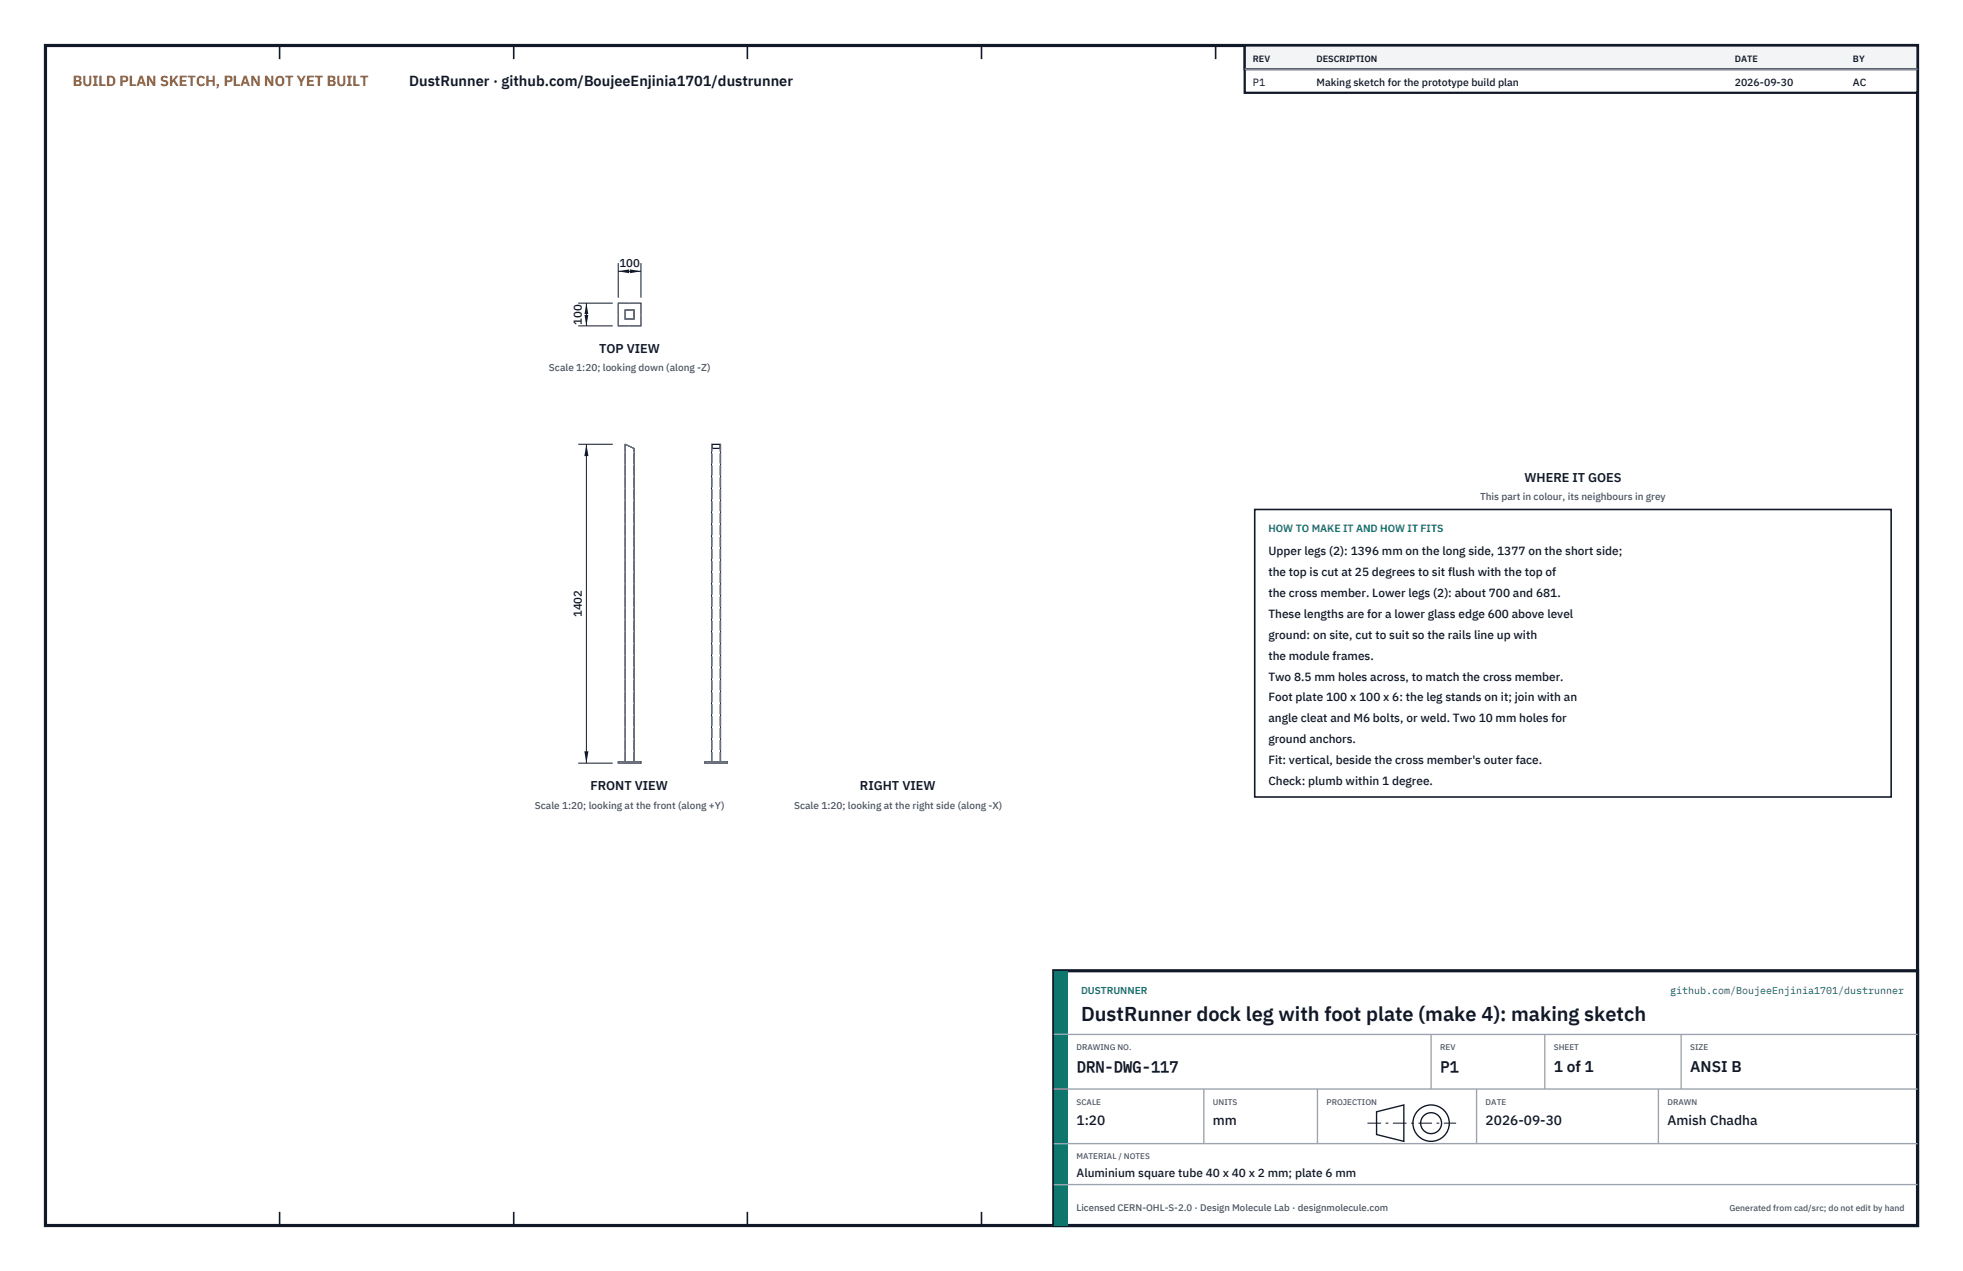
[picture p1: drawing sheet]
<svg xmlns="http://www.w3.org/2000/svg" width="432mm" height="279mm" viewBox="0 0 432 279" stroke-linecap="round" stroke-linejoin="round" font-family="sans-serif">
<defs><g id="words">
<text font-size="4.4" fill="#111827" x="237.8" y="224.4">DustRunner dock leg with foot plate (make 4): making sketch</text>
<g font-size="3.4" fill="#111827">
<text x="236.8" y="235.6">DRN-DWG-117</text>
<text x="316.8" y="235.6">P1</text>
<text x="341.8" y="235.6">1 of 1</text>
<text x="371.8" y="235.6">ANSI B</text>
</g>
<text font-size="3.2" fill="#b45309" x="16" y="19">BUILD PLAN SKETCH, PLAN NOT YET BUILT</text>
<text font-size="3.2" fill="#111827" x="90" y="19">DustRunner · github.com/BoujeeEnjinia1701/dustrunner</text>
<g font-size="3" fill="#111827">
<text x="236.8" y="247.2">1:20</text>
<text x="266.8" y="247.2">mm</text>
<text x="326.8" y="247.2">2026-09-30</text>
<text x="366.8" y="247.2">Amish Chadha</text>
</g>
<g font-size="2.8" fill="#111827">
<text x="131.8" y="77.6">TOP VIEW</text>
<text x="335.3" y="106">WHERE IT GOES</text>
<text x="129.9" y="173.8">FRONT VIEW</text>
<text x="189.2" y="173.8">RIGHT VIEW</text>
</g>
<g font-size="2.6" fill="#111827">
<text x="279" y="122">Upper legs (2): 1396 mm on the long side, 1377 on the short side;</text>
<text x="279" y="126.6">the top is cut at 25 degrees to sit flush with the top of</text>
<text x="279" y="131.2">the cross member. Lower legs (2): about 700 and 681.</text>
<text x="279" y="135.8">These lengths are for a lower glass edge 600 above level</text>
<text x="279" y="140.4">ground: on site, cut to suit so the rails line up with</text>
<text x="279" y="145">the module frames.</text>
<text x="279" y="149.6">Two 8.5 mm holes across, to match the cross member.</text>
<text x="279" y="154.2">Foot plate 100 x 100 x 6: the leg stands on it; join with an</text>
<text x="279" y="158.8">angle cleat and M6 bolts, or weld. Two 10 mm holes for</text>
<text x="279" y="163.4">ground anchors.</text>
<text x="279" y="168">Fit: vertical, beside the cross member's outer face.</text>
<text x="279" y="172.6">Check: plumb within 1 degree.</text>
<text x="236.8" y="258.8">Aluminium square tube 40 x 40 x 2 mm; plate 6 mm</text>
</g>
<g font-size="2.5" fill="#111827">
<text x="136.2" y="58.6">100</text>
<text x="128" y="71.4" transform="rotate(-90 128 71.4)">100</text>
<text x="128" y="135.7" transform="rotate(-90 128 135.7)">1402</text>
</g>
<g font-size="2.3" fill="#111827">
<text x="275.6" y="18.8">P1</text>
<text x="289.6" y="18.8">Making sketch for the prototype build plan</text>
<text x="381.6" y="18.8">2026-09-30</text>
<text x="407.6" y="18.8">AC</text>
</g>
<text font-size="2.3" fill="#0f766e" x="279" y="117">HOW TO MAKE IT AND HOW IT FITS</text>
<g font-size="2.2" fill="#4b5563">
<text x="120.7" y="81.7">Scale 1:20; looking down (along -Z)</text>
<text x="325.6" y="110">This part in colour, its neighbours in grey</text>
<text x="117.7" y="177.8">Scale 1:20; looking at the front (along +Y)</text>
<text x="174.7" y="177.8">Scale 1:20; looking at the right side (along -X)</text>
</g>
<g font-size="2.2" fill="#0f766e">
<text x="237.8" y="218.4">DUSTRUNNER</text>
<text x="367.4" y="218.4">github.com/BoujeeEnjinia1701/dustrunner</text>
</g>
<text font-size="2.1" fill="#4b5563" x="236.8" y="266.2">Licensed CERN-OHL-S-2.0 · Design Molecule Lab · designmolecule.com</text>
<g font-size="2" fill="#111827">
<text x="275.6" y="13.6">REV</text>
<text x="289.6" y="13.6">DESCRIPTION</text>
<text x="381.6" y="13.6">DATE</text>
<text x="407.6" y="13.6">BY</text>
</g>
<text font-size="1.9" fill="#4b5563" x="380.4" y="266.2">Generated from cad/src; do not edit by hand</text>
<g font-size="1.8" fill="#4b5563">
<text x="236.8" y="230.8">DRAWING NO.</text>
<text x="316.8" y="230.8">REV</text>
<text x="341.8" y="230.8">SHEET</text>
<text x="371.8" y="230.8">SIZE</text>
<text x="236.8" y="242.8">SCALE</text>
<text x="266.8" y="242.8">UNITS</text>
<text x="291.8" y="242.8">PROJECTION</text>
<text x="326.8" y="242.8">DATE</text>
<text x="366.8" y="242.8">DRAWN</text>
<text x="236.8" y="254.8">MATERIAL / NOTES</text>
</g>
</g></defs>
<path d="M10 10h411.8v259.4h-411.8z" fill="none" stroke="#111827" stroke-width=".7" stroke-linecap="butt"/>
<g fill="none" stroke="#111827" stroke-width=".35">
<path d="M61.5 10v3M113 10v3M164.4 10v3M215.9 10v3M267.4 10v3M318.9 10v3M370.3 10v3M61.5 266.4v3M113 266.4v3M164.4 266.4v3M215.9 266.4v3M267.4 266.4v3"/>
<path d="M318.9 266.4v3M370.3 266.4v3"/>
</g>
<path d="M136 66.6h5v5h-5zM137.5 68.1h2v2h-2zM137.6 68.2h1.8v1.8h-1.8zM156.5 98.6h2M156.6 97.7h1.8v.8h-1.8zM136 167.5h5v.3h-5zM137.5 167.5v-69.8l2 .9v68.9M155 167.5h5v.3h-5zM156.5 167.5v-69.8h2v69.8" fill="none" stroke="#111727" stroke-width=".22"/>
<g fill="none" stroke="#6a7180" stroke-width=".22" stroke-dasharray="2.1 .5">
<path d="M136 71.6v-5M136 71.6h5M136 66.6h5M137.5 70.1v-2M137.5 70.1h2M137.5 68.1h2M137.6 70v-1.8M139.4 70h-1.8M139.4 70v-1.8M139.4 68.2h-1.8M139.5 70.1v-2M141 71.6v-5"/>
<path d="M139.4 98.5l-1.8-.8M139.5 98.6l-2-.9M136 167.8v-.3M136 167.5h5M136 167.8h5M137.5 167.5h2M137.5 167.5v-69.8M137.6 167.5v-69.8M139.4 167.5v-69M139.4 167.5h-1.8M139.5 167.5v-68.9M141 167.8v-.3"/>
<path d="M155 167.8v-.3M155 167.5h5M155 167.8h5M156.5 167.5h2M156.5 167.5v-69.8M156.6 167.5v-69M156.6 167.5h1.8M158.4 167.5v-69M158.5 167.5v-69.8M160 167.8v-.3"/>
</g>
<path d="M136 57.8v7.6M136 59.6h5M141 57.8v7.6" fill="none" stroke="#111827" stroke-width=".22"/>
<path d="M136 59.6l2.6-.4v.9zM138.4 59.2v.9l2.6-.5z" fill="#111827"/>
<path d="M127.2 66.6h7.6M127.2 71.6h7.6M129 66.6v5" fill="none" stroke="#111827" stroke-width=".22"/>
<path d="M129 66.6l-.5 2.6h.9zM128.5 69h.9l-.4 2.6z" fill="#111827"/>
<path d="M127.2 97.7h7.6M129 97.7v70.1M127.2 167.8h7.6" fill="none" stroke="#111827" stroke-width=".22"/>
<path d="M129 97.7l-.5 2.6h.9zM128.5 165.2h.9l-.4 2.6z" fill="#111827"/>
<path d="M276 112h140v63.2h-140z" fill="#fff" stroke="#111827" stroke-width=".35"/>
<path d="M273.8 10h148v10.4h-148z" fill="#fff" stroke="#111827" stroke-width=".5"/>
<path d="M273.8 10h148v5.2h-148z" fill="#f3f4f6" stroke="#111827" stroke-width=".5"/>
<path d="M273.8 15.2h148" fill="none" stroke="#9ca3af" stroke-width=".3"/>
<path d="M231.8 213.4h190v56h-190z" fill="#fff" stroke="#111827" stroke-width=".7" stroke-linecap="butt"/>
<path d="M231.8 213.4h3v56h-3z" fill="#0f766e"/>
<path d="M231.8 227.4h190M231.8 239.4h190M264.8 239.4v12M289.8 239.4v12M314.8 227.4v12M324.8 239.4v12M339.8 227.4v12M364.8 239.4v12M369.8 227.4v12M231.8 251.4h190M231.8 260.4h190" fill="none" stroke="#9ca3af" stroke-width=".3"/>
<g fill="none" stroke="#111827" stroke-width=".3">
<path d="M302.8 244.4l6-1.5v8l-6-1.5z"/>
<circle cx="314.8" cy="246.9" r="4"/>
<circle cx="314.8" cy="246.9" r="2.3"/>
</g>
<path d="M300.8 246.9h19.5" fill="none" stroke="#111827" stroke-width=".22" stroke-dasharray="3 1 .6 1" stroke-linecap="butt"/>
<use href="#words"/>
</svg>
